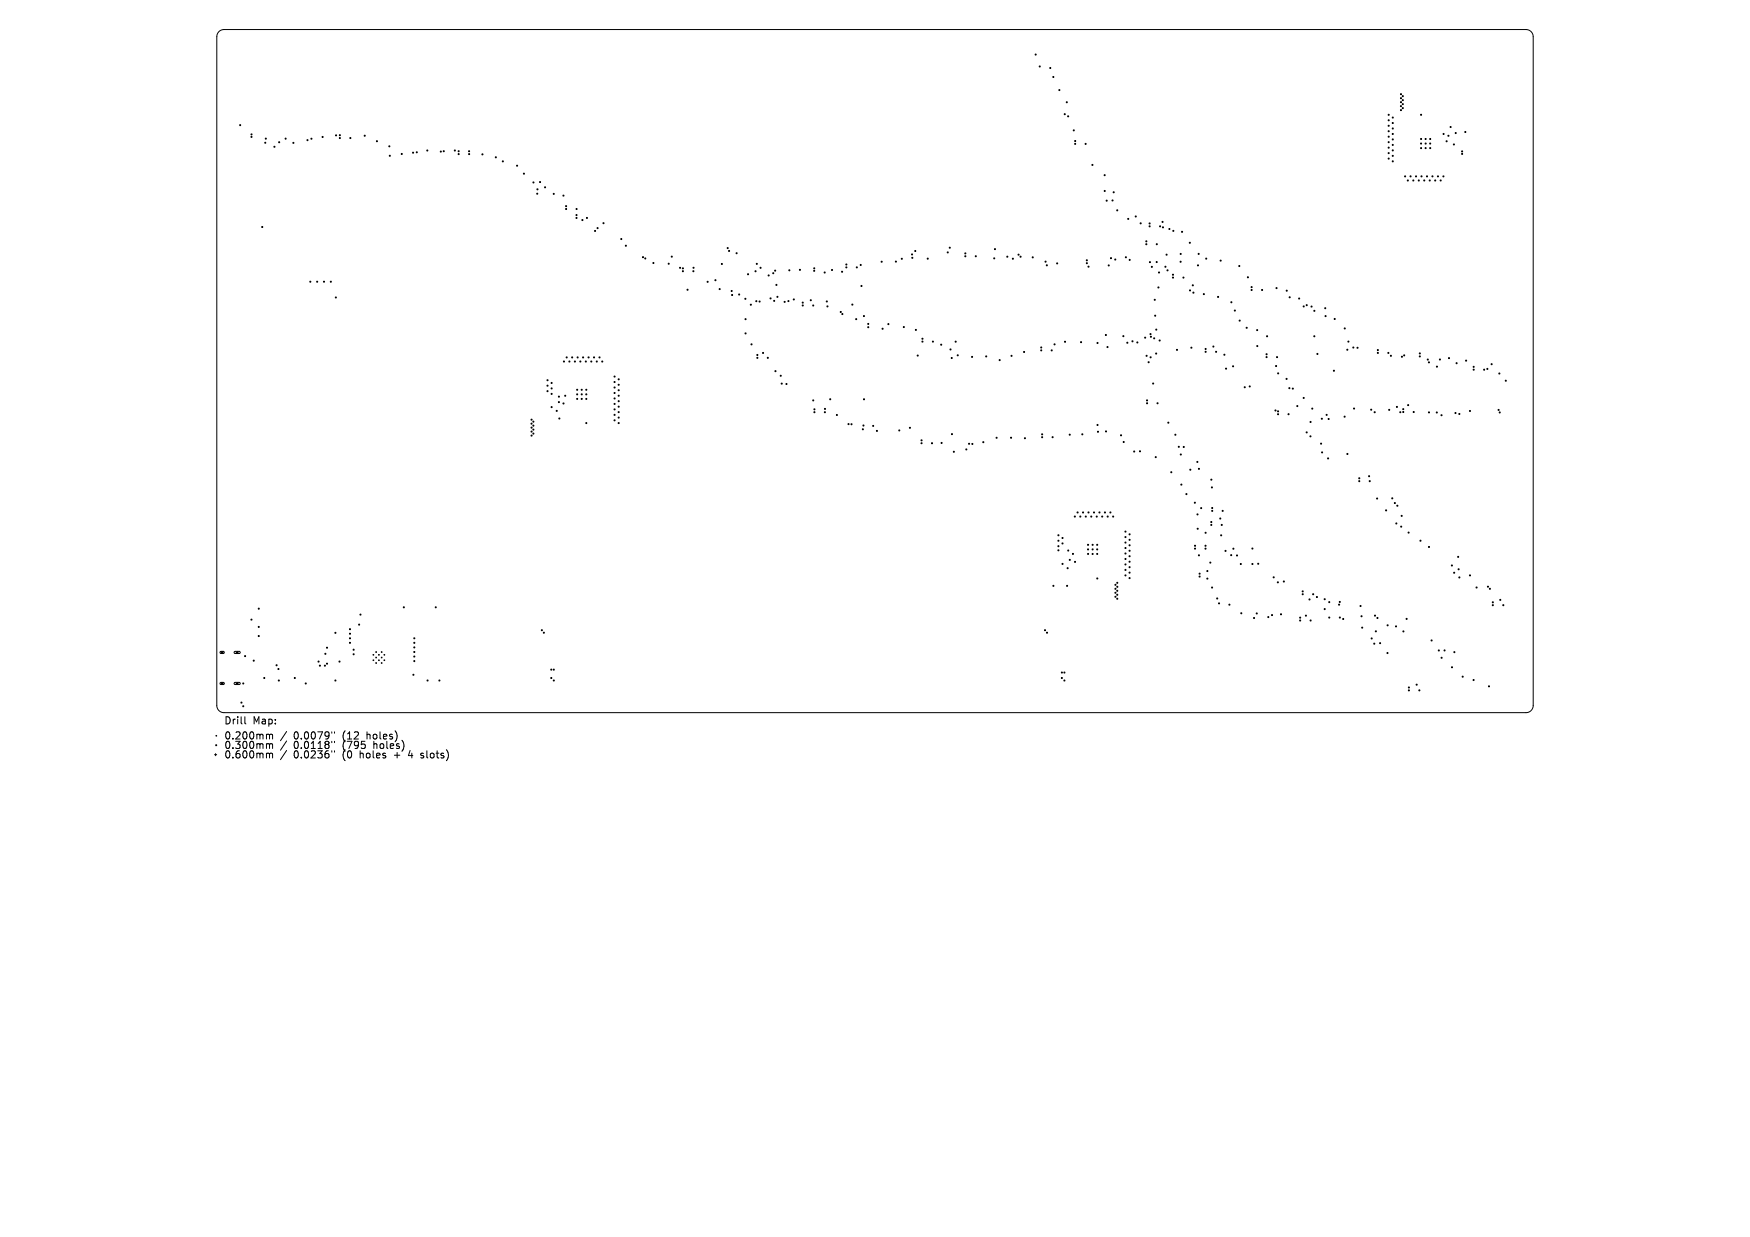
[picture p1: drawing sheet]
<svg xmlns="http://www.w3.org/2000/svg" width="297mm" height="210mm" viewBox="0 0 297 210" stroke-linecap="round" stroke-linejoin="round" font-family="sans-serif">
<defs><g id="words">
<g font-size="1.7">
<text x="38" y="123.1">Drill</text>
<text x="38" y="125.7">0.200mm</text>
<text x="42.9" y="123.1">Map:</text>
<text x="49.9" y="125.7">0.0079&quot;</text>
<text x="58.2" y="125.7">(12</text>
<text x="62.4" y="125.7">holes)</text>
<text x="38" y="127.3">0.300mm</text>
<text x="38" y="128.9">0.600mm</text>
<text x="49.9" y="127.3">0.0118&quot;</text>
<text x="49.9" y="128.9">0.0236&quot;</text>
<text x="58.2" y="127.3">(795</text>
<text x="58.2" y="128.9">(0</text>
<text x="61.2" y="128.9">holes</text>
<text x="63.6" y="127.3">holes)</text>
<text x="67.2" y="128.9">+</text>
<text x="69.7" y="128.9">4</text>
<text x="71.9" y="128.9">slots)</text>
</g>
</g></defs>
<g fill="none" stroke="#000" stroke-width=".17">
<path d="M37.2 5.4l.3-.3 .5-.1h221a1.22 1.22 0 0 1 1.2 1.2v113.6a1.22 1.22 0 0 1-1.2 1.2h-221a1.22 1.22 0 0 1-1.2-1.2v-113.6l.1-.5zM37.4 110.6h.5l.2 .2-.2 .1h-.4l-.2-.1zM37.4 115.9h.5l.2 .2-.2 .1h-.4l-.2-.1zM37.5 110.8h.4M37.5 116h.4M37.7 110.6v.3M37.7 115.9v.3M39.8 110.6h.8l.2 .2-.2 .1h-.7l-.2-.1zM39.8 115.9h.8l.2 .2-.2 .1h-.7l-.2-.1zM40.1 110.8h.3M40.1 116h.3M40.3 110.6v.3"/>
<path d="M40.3 115.9v.3M63.3 111.1l.1 .1M63.3 112l.1 .2M63.4 111.1l-.1 .1M63.4 112l-.1 .2M63.8 111.6l.1 .1M63.8 112.5l.1 .1M63.8 110.6l.1 .2M63.9 110.6l-.1 .2M63.9 111.6l-.1 .1M63.9 112.5l-.1 .1M64.2 112l.2 .2"/>
<path d="M64.2 111.1l.2 .1M64.4 111.1l-.2 .1M64.4 112l-.2 .2M64.7 112.5l.1 .1M64.7 111.6l.1 .1M64.7 110.6l.1 .2M64.8 110.6l-.1 .2M64.8 111.6l-.1 .1M64.8 112.5l-.1 .1M65.2 112l.1 .2M65.2 111.1l.1 .1M65.3 111.1l-.1 .1"/>
<path d="M65.3 112l-.1 .2M36.4 128.1h.4M36.6 127.9v.4M36.7 124.8l.1 .2M36.8 124.8l-.1 .2M41.6 121.7v1l.1 .2M45.4 124.7l.3 .1M45.4 126.3l.3 .1M45.4 127.9l.3 .1M45.7 124.8l.2-.1h.3l.1 .8M45.7 124.8v.7M45.7 126.4v.7"/>
<path d="M45.7 128v.7M45.7 126.4l.2-.1h.3l.1 .8M45.7 128l.2-.1h.3l.1 .8M48.6 124.2l-1 1.6M48.6 125.8l-1 1.6M48.6 127.4l-1 1.6M56.3 124.2v.3M56.3 125.9v.2M56.3 127.5v.2M56.8 124.2v.3M56.8 125.9v.2M56.8 127.5v.2"/>
<path d="M71.4 128.6l.1 .1M71.5 127.9v.3"/>
<circle cx="175.8" cy="9.3" r=".09"/>
<circle cx="176.5" cy="11.3" r=".09"/>
<circle cx="178.2" cy="11.5" r=".09"/>
<circle cx="178.8" cy="13.1" r=".09"/>
<circle cx="179.8" cy="15.3" r=".09"/>
<circle cx="180.7" cy="19.4" r=".09"/>
<circle cx="181.1" cy="17.4" r=".09"/>
<circle cx="181.3" cy="19.7" r=".09"/>
<circle cx="235.7" cy="19.5" r=".09"/>
<circle cx="236.4" cy="20" r=".09"/>
<circle cx="237.8" cy="18" r=".09"/>
<circle cx="237.8" cy="18.7" r=".09"/>
<circle cx="237.8" cy="16" r=".09"/>
<circle cx="237.8" cy="16.7" r=".09"/>
<circle cx="237.8" cy="17.3" r=".09"/>
<circle cx="238.1" cy="17" r=".09"/>
<circle cx="238.1" cy="17.7" r=".09"/>
<circle cx="238.1" cy="16.3" r=".09"/>
<circle cx="238.1" cy="18.4" r=".09"/>
<circle cx="241.2" cy="19.5" r=".09"/>
<circle cx="40.8" cy="21.2" r=".09"/>
<circle cx="42.7" cy="23.2" r=".09"/>
<circle cx="42.7" cy="22.8" r=".09"/>
<circle cx="44.5" cy="38.5" r=".09"/>
<circle cx="45" cy="24.2" r=".09"/>
<circle cx="45.1" cy="23.5" r=".09"/>
<circle cx="46.6" cy="24.9" r=".09"/>
<circle cx="47.4" cy="24.1" r=".09"/>
<circle cx="48.5" cy="23.5" r=".09"/>
<circle cx="49.8" cy="24.3" r=".09"/>
<circle cx="52.2" cy="23.8" r=".09"/>
<circle cx="52.9" cy="23.6" r=".09"/>
<circle cx="54.8" cy="23.3" r=".09"/>
<circle cx="57" cy="23" r=".09"/>
<circle cx="57.7" cy="22.9" r=".09"/>
<circle cx="57.7" cy="23.4" r=".09"/>
<circle cx="59.5" cy="23.4" r=".09"/>
<circle cx="61.9" cy="23" r=".09"/>
<circle cx="64" cy="24" r=".09"/>
<circle cx="66.1" cy="24.8" r=".09"/>
<circle cx="66.2" cy="26.4" r=".09"/>
<circle cx="68.2" cy="26.1" r=".09"/>
<circle cx="70.1" cy="25.9" r=".09"/>
<circle cx="70.7" cy="25.9" r=".09"/>
<circle cx="72.5" cy="25.6" r=".09"/>
<circle cx="74.8" cy="25.7" r=".09"/>
<circle cx="75.3" cy="25.7" r=".09"/>
<circle cx="77.2" cy="25.6" r=".09"/>
<circle cx="77.8" cy="25.7" r=".09"/>
<circle cx="77.8" cy="26.2" r=".09"/>
<circle cx="79.6" cy="25.7" r=".09"/>
<circle cx="79.6" cy="26.2" r=".09"/>
<circle cx="81.9" cy="26.2" r=".09"/>
<circle cx="84.2" cy="26.7" r=".09"/>
<circle cx="85.3" cy="27.4" r=".09"/>
<circle cx="87.8" cy="28.1" r=".09"/>
<circle cx="88.9" cy="29.5" r=".09"/>
<circle cx="90.5" cy="31" r=".09"/>
<circle cx="91.2" cy="32.9" r=".09"/>
<circle cx="91.2" cy="32.1" r=".09"/>
<circle cx="91.7" cy="30.9" r=".09"/>
<circle cx="92.5" cy="31.8" r=".09"/>
<circle cx="94" cy="32.9" r=".09"/>
<circle cx="95.6" cy="33.2" r=".09"/>
<circle cx="96.1" cy="35" r=".09"/>
<circle cx="96.1" cy="35.5" r=".09"/>
<circle cx="97.8" cy="37" r=".09"/>
<circle cx="97.8" cy="36.5" r=".09"/>
<circle cx="97.9" cy="35.5" r=".09"/>
<circle cx="98.8" cy="37.4" r=".09"/>
<circle cx="99.6" cy="37" r=".09"/>
<circle cx="101" cy="39.2" r=".09"/>
<circle cx="101.4" cy="38.7" r=".09"/>
<circle cx="102.4" cy="37.9" r=".09"/>
<circle cx="182.2" cy="22.1" r=".09"/>
<circle cx="182.5" cy="24.4" r=".09"/>
<circle cx="182.5" cy="23.9" r=".09"/>
<circle cx="184.2" cy="24.4" r=".09"/>
<circle cx="185.4" cy="28" r=".09"/>
<circle cx="187.5" cy="29.7" r=".09"/>
<circle cx="187.5" cy="32.4" r=".09"/>
<circle cx="187.8" cy="34.1" r=".09"/>
<circle cx="188.8" cy="34" r=".09"/>
<circle cx="189" cy="32.6" r=".09"/>
<circle cx="189.6" cy="35.7" r=".09"/>
<circle cx="191.5" cy="37.2" r=".09"/>
<circle cx="192.8" cy="36.8" r=".09"/>
<circle cx="193.6" cy="37.9" r=".09"/>
<circle cx="195.1" cy="37.9" r=".09"/>
<circle cx="195.1" cy="38.4" r=".09"/>
<circle cx="196.9" cy="38.4" r=".09"/>
<circle cx="197.3" cy="37.7" r=".09"/>
<circle cx="197.4" cy="38.6" r=".09"/>
<circle cx="198.5" cy="38.9" r=".09"/>
<circle cx="199.1" cy="39.2" r=".09"/>
<circle cx="200.6" cy="39.4" r=".09"/>
<circle cx="235.7" cy="25.1" r=".09"/>
<circle cx="235.7" cy="26.9" r=".09"/>
<circle cx="235.7" cy="20.4" r=".09"/>
<circle cx="235.7" cy="22.3" r=".09"/>
<circle cx="235.7" cy="26" r=".09"/>
<circle cx="235.7" cy="23.2" r=".09"/>
<circle cx="235.7" cy="24.1" r=".09"/>
<circle cx="235.7" cy="21.4" r=".09"/>
<circle cx="236.4" cy="22.7" r=".09"/>
<circle cx="236.4" cy="26.5" r=".09"/>
<circle cx="236.4" cy="24.6" r=".09"/>
<circle cx="236.4" cy="20.9" r=".09"/>
<circle cx="236.4" cy="23.7" r=".09"/>
<circle cx="236.4" cy="21.8" r=".09"/>
<circle cx="236.4" cy="27.4" r=".09"/>
<circle cx="236.4" cy="25.5" r=".09"/>
<circle cx="238.5" cy="29.9" r=".09"/>
<circle cx="238.9" cy="30.6" r=".09"/>
<circle cx="239.4" cy="29.9" r=".09"/>
<circle cx="239.9" cy="30.6" r=".09"/>
<circle cx="240.3" cy="29.9" r=".09"/>
<circle cx="240.8" cy="30.6" r=".09"/>
<circle cx="241.2" cy="25.1" r=".09"/>
<circle cx="241.2" cy="23.6" r=".09"/>
<circle cx="241.2" cy="24.4" r=".09"/>
<circle cx="241.3" cy="29.9" r=".09"/>
<circle cx="241.7" cy="30.6" r=".09"/>
<circle cx="242" cy="23.6" r=".09"/>
<circle cx="242" cy="25.1" r=".09"/>
<circle cx="242" cy="24.4" r=".09"/>
<circle cx="242.2" cy="29.9" r=".09"/>
<circle cx="242.6" cy="30.6" r=".09"/>
<circle cx="242.7" cy="25.1" r=".09"/>
<circle cx="242.7" cy="23.6" r=".09"/>
<circle cx="242.7" cy="24.4" r=".09"/>
<circle cx="243.1" cy="29.9" r=".09"/>
<circle cx="243.6" cy="30.6" r=".09"/>
<circle cx="244" cy="29.9" r=".09"/>
<circle cx="244.5" cy="30.6" r=".09"/>
<circle cx="245" cy="29.9" r=".09"/>
<circle cx="245" cy="22.7" r=".09"/>
<circle cx="245.5" cy="24" r=".09"/>
<circle cx="245.8" cy="23.1" r=".09"/>
<circle cx="246.2" cy="21.6" r=".09"/>
<circle cx="246.8" cy="24.5" r=".09"/>
<circle cx="247.1" cy="22.6" r=".09"/>
<circle cx="248.1" cy="25.7" r=".09"/>
<circle cx="248.1" cy="26.1" r=".09"/>
<circle cx="248.7" cy="22.4" r=".09"/>
<circle cx="52.7" cy="47.8" r=".09"/>
<circle cx="53.8" cy="47.8" r=".09"/>
<circle cx="55" cy="47.8" r=".09"/>
<circle cx="56.1" cy="47.8" r=".09"/>
<circle cx="57" cy="50.5" r=".09"/>
<circle cx="105.4" cy="40.6" r=".09"/>
<circle cx="106.2" cy="41.7" r=".09"/>
<circle cx="109.1" cy="43.7" r=".09"/>
<circle cx="109.5" cy="43.9" r=".09"/>
<circle cx="110.9" cy="44.7" r=".09"/>
<circle cx="113.5" cy="44.8" r=".09"/>
<circle cx="114" cy="43.6" r=".09"/>
<circle cx="115.4" cy="45.5" r=".09"/>
<circle cx="115.9" cy="45.6" r=".09"/>
<circle cx="115.9" cy="46" r=".09"/>
<circle cx="116.7" cy="49.2" r=".09"/>
<circle cx="117.7" cy="46" r=".09"/>
<circle cx="117.7" cy="45.5" r=".09"/>
<circle cx="120.1" cy="47.8" r=".09"/>
<circle cx="121.4" cy="47.6" r=".09"/>
<circle cx="122.1" cy="49.1" r=".09"/>
<circle cx="122.5" cy="44.8" r=".09"/>
<circle cx="123.5" cy="42.1" r=".09"/>
<circle cx="123.7" cy="42.6" r=".09"/>
<circle cx="124.2" cy="49.4" r=".09"/>
<circle cx="124.2" cy="50.1" r=".09"/>
<circle cx="125" cy="43" r=".09"/>
<circle cx="125.4" cy="50" r=".09"/>
<circle cx="126.5" cy="50.7" r=".09"/>
<circle cx="126.5" cy="54.2" r=".09"/>
<circle cx="126.5" cy="56.6" r=".09"/>
<circle cx="127" cy="46.6" r=".09"/>
<circle cx="127.4" cy="51.7" r=".09"/>
<circle cx="127.5" cy="58.5" r=".09"/>
<circle cx="128.2" cy="46" r=".09"/>
<circle cx="128.4" cy="51.1" r=".09"/>
<circle cx="128.4" cy="44.8" r=".09"/>
<circle cx="128.9" cy="51.2" r=".09"/>
<circle cx="129.1" cy="45.5" r=".09"/>
<circle cx="129.5" cy="59.9" r=".09"/>
<circle cx="130.4" cy="46.8" r=".09"/>
<circle cx="130.8" cy="50.7" r=".09"/>
<circle cx="131.2" cy="46.4" r=".09"/>
<circle cx="131.4" cy="51.1" r=".09"/>
<circle cx="131.6" cy="45.9" r=".09"/>
<circle cx="131.8" cy="48.4" r=".09"/>
<circle cx="131.9" cy="50.4" r=".09"/>
<circle cx="133.2" cy="51.3" r=".09"/>
<circle cx="133.8" cy="51.1" r=".09"/>
<circle cx="134" cy="45.9" r=".09"/>
<circle cx="134.7" cy="50.8" r=".09"/>
<circle cx="135.8" cy="45.8" r=".09"/>
<circle cx="136.2" cy="51.4" r=".09"/>
<circle cx="136.2" cy="51.9" r=".09"/>
<circle cx="137.6" cy="51" r=".09"/>
<circle cx="138" cy="51.9" r=".09"/>
<circle cx="138.2" cy="46" r=".09"/>
<circle cx="138.2" cy="45.6" r=".09"/>
<circle cx="140" cy="46.3" r=".09"/>
<circle cx="140.3" cy="51.2" r=".09"/>
<circle cx="140.4" cy="52" r=".09"/>
<circle cx="141.2" cy="45.8" r=".09"/>
<circle cx="142.7" cy="53" r=".09"/>
<circle cx="142.9" cy="46.1" r=".09"/>
<circle cx="143" cy="53.3" r=".09"/>
<circle cx="143.6" cy="45.4" r=".09"/>
<circle cx="143.6" cy="44.9" r=".09"/>
<circle cx="144.7" cy="51.7" r=".09"/>
<circle cx="145.3" cy="54.2" r=".09"/>
<circle cx="145.4" cy="45.4" r=".09"/>
<circle cx="146.1" cy="45" r=".09"/>
<circle cx="146.2" cy="48.5" r=".09"/>
<circle cx="146.6" cy="53.7" r=".09"/>
<circle cx="147.4" cy="55" r=".09"/>
<circle cx="147.4" cy="55.6" r=".09"/>
<circle cx="149.6" cy="44.4" r=".09"/>
<circle cx="149.8" cy="55.8" r=".09"/>
<circle cx="150.8" cy="55" r=".09"/>
<circle cx="152" cy="44.4" r=".09"/>
<circle cx="153.1" cy="43.9" r=".09"/>
<circle cx="153.4" cy="55.5" r=".09"/>
<circle cx="154.8" cy="43.2" r=".09"/>
<circle cx="154.8" cy="43.8" r=".09"/>
<circle cx="155.3" cy="42.6" r=".09"/>
<circle cx="155.4" cy="56" r=".09"/>
<circle cx="156.6" cy="57.5" r=".09"/>
<circle cx="156.6" cy="58" r=".09"/>
<circle cx="157.5" cy="43.9" r=".09"/>
<circle cx="158.3" cy="58" r=".09"/>
<circle cx="159.7" cy="58.5" r=".09"/>
<circle cx="160.8" cy="42.9" r=".09"/>
<circle cx="161.2" cy="42.1" r=".09"/>
<circle cx="161.3" cy="59.3" r=".09"/>
<circle cx="162.2" cy="58" r=".09"/>
<circle cx="163.8" cy="43" r=".09"/>
<circle cx="163.8" cy="43.5" r=".09"/>
<circle cx="165.6" cy="43.5" r=".09"/>
<circle cx="168.7" cy="43.9" r=".09"/>
<circle cx="168.9" cy="42.3" r=".09"/>
<circle cx="171" cy="43.6" r=".09"/>
<circle cx="171.9" cy="43.9" r=".09"/>
<circle cx="172.9" cy="43.2" r=".09"/>
<circle cx="173.2" cy="43.6" r=".09"/>
<circle cx="173.8" cy="59.8" r=".09"/>
<circle cx="175.3" cy="43.7" r=".09"/>
<circle cx="176.7" cy="59.5" r=".09"/>
<circle cx="176.7" cy="59" r=".09"/>
<circle cx="177.4" cy="44.4" r=".09"/>
<circle cx="177.7" cy="45" r=".09"/>
<circle cx="178.5" cy="59.5" r=".09"/>
<circle cx="179" cy="58.5" r=".09"/>
<circle cx="179.4" cy="44.7" r=".09"/>
<circle cx="180.8" cy="58" r=".09"/>
<circle cx="183.5" cy="58.1" r=".09"/>
<circle cx="184.5" cy="44.2" r=".09"/>
<circle cx="184.5" cy="44.7" r=".09"/>
<circle cx="184.7" cy="45.3" r=".09"/>
<circle cx="186.3" cy="58.2" r=".09"/>
<circle cx="187.7" cy="56.9" r=".09"/>
<circle cx="188" cy="58.9" r=".09"/>
<circle cx="188.2" cy="45.1" r=".09"/>
<circle cx="188.6" cy="43.8" r=".09"/>
<circle cx="189.3" cy="44.1" r=".09"/>
<circle cx="190.7" cy="57.1" r=".09"/>
<circle cx="191.1" cy="43.7" r=".09"/>
<circle cx="191.3" cy="58.2" r=".09"/>
<circle cx="191.7" cy="44.1" r=".09"/>
<circle cx="192.2" cy="57.9" r=".09"/>
<circle cx="193" cy="58.1" r=".09"/>
<circle cx="194.4" cy="57.3" r=".09"/>
<circle cx="194.5" cy="41" r=".09"/>
<circle cx="194.5" cy="41.5" r=".09"/>
<circle cx="195.2" cy="44.5" r=".09"/>
<circle cx="195.3" cy="56.7" r=".09"/>
<circle cx="195.3" cy="57.2" r=".09"/>
<circle cx="195.5" cy="45.3" r=".09"/>
<circle cx="195.9" cy="57.4" r=".09"/>
<circle cx="196" cy="50.9" r=".09"/>
<circle cx="196.1" cy="53.6" r=".09"/>
<circle cx="196.2" cy="56" r=".09"/>
<circle cx="196.3" cy="44.5" r=".09"/>
<circle cx="196.3" cy="41.5" r=".09"/>
<circle cx="196.6" cy="48.8" r=".09"/>
<circle cx="196.7" cy="46.3" r=".09"/>
<circle cx="196.8" cy="57.8" r=".09"/>
<circle cx="197.8" cy="45.3" r=".09"/>
<circle cx="198" cy="43.2" r=".09"/>
<circle cx="198.1" cy="45.9" r=".09"/>
<circle cx="199.1" cy="47.1" r=".09"/>
<circle cx="199.1" cy="46.6" r=".09"/>
<circle cx="199.8" cy="59.4" r=".09"/>
<circle cx="200.4" cy="44.4" r=".09"/>
<circle cx="200.4" cy="43.1" r=".09"/>
<circle cx="200.8" cy="47.1" r=".09"/>
<circle cx="201.9" cy="41.2" r=".09"/>
<circle cx="202" cy="49.3" r=".09"/>
<circle cx="202.2" cy="59" r=".09"/>
<circle cx="202.4" cy="48.4" r=".09"/>
<circle cx="202.5" cy="49.7" r=".09"/>
<circle cx="203.3" cy="45.1" r=".09"/>
<circle cx="203.4" cy="43.1" r=".09"/>
<circle cx="204.3" cy="49.9" r=".09"/>
<circle cx="204.6" cy="59.7" r=".09"/>
<circle cx="204.6" cy="59.2" r=".09"/>
<circle cx="204.7" cy="43.9" r=".09"/>
<circle cx="205.9" cy="58.8" r=".09"/>
<circle cx="206.4" cy="59.7" r=".09"/>
<circle cx="206.7" cy="50.4" r=".09"/>
<circle cx="207.2" cy="44.2" r=".09"/>
<circle cx="209" cy="51.3" r=".09"/>
<circle cx="209.6" cy="52.7" r=".09"/>
<circle cx="210.3" cy="45.2" r=".09"/>
<circle cx="210.4" cy="54.4" r=".09"/>
<circle cx="211.6" cy="55.7" r=".09"/>
<circle cx="211.8" cy="47.1" r=".09"/>
<circle cx="212.4" cy="48.7" r=".09"/>
<circle cx="212.4" cy="49.2" r=".09"/>
<circle cx="213.4" cy="56" r=".09"/>
<circle cx="213.4" cy="58.8" r=".09"/>
<circle cx="214.2" cy="49.2" r=".09"/>
<circle cx="215" cy="57.1" r=".09"/>
<circle cx="216.6" cy="48.9" r=".09"/>
<circle cx="218.4" cy="49.4" r=".09"/>
<circle cx="218.9" cy="50.5" r=".09"/>
<circle cx="220.5" cy="50.7" r=".09"/>
<circle cx="221.3" cy="52" r=".09"/>
<circle cx="221.8" cy="51.8" r=".09"/>
<circle cx="222.6" cy="52" r=".09"/>
<circle cx="223.1" cy="57.1" r=".09"/>
<circle cx="223.1" cy="52.8" r=".09"/>
<circle cx="224.9" cy="52.3" r=".09"/>
<circle cx="225" cy="53.7" r=".09"/>
<circle cx="226.5" cy="54.2" r=".09"/>
<circle cx="228.2" cy="55.8" r=".09"/>
<circle cx="228.7" cy="59.4" r=".09"/>
<circle cx="228.8" cy="58" r=".09"/>
<circle cx="229.7" cy="59" r=".09"/>
<circle cx="230.4" cy="59" r=".09"/>
<circle cx="233.8" cy="59.4" r=".09"/>
<circle cx="233.8" cy="59.9" r=".09"/>
<circle cx="235.6" cy="59.9" r=".09"/>
<circle cx="241" cy="60" r=".09"/>
<circle cx="90.2" cy="71.9" r=".09"/>
<circle cx="90.2" cy="71.2" r=".09"/>
<circle cx="90.2" cy="74" r=".09"/>
<circle cx="90.2" cy="73.3" r=".09"/>
<circle cx="90.2" cy="72.6" r=".09"/>
<circle cx="90.5" cy="72.3" r=".09"/>
<circle cx="90.5" cy="72.9" r=".09"/>
<circle cx="90.5" cy="73.6" r=".09"/>
<circle cx="90.5" cy="71.6" r=".09"/>
<circle cx="92.9" cy="65.5" r=".09"/>
<circle cx="92.9" cy="66.4" r=".09"/>
<circle cx="92.9" cy="64.5" r=".09"/>
<circle cx="93.6" cy="65" r=".09"/>
<circle cx="93.6" cy="66.9" r=".09"/>
<circle cx="93.6" cy="69.1" r=".09"/>
<circle cx="93.6" cy="65.9" r=".09"/>
<circle cx="94.5" cy="69.8" r=".09"/>
<circle cx="94.9" cy="67.3" r=".09"/>
<circle cx="94.9" cy="68.3" r=".09"/>
<circle cx="94.9" cy="71.1" r=".09"/>
<circle cx="95.6" cy="68.5" r=".09"/>
<circle cx="95.7" cy="61.4" r=".09"/>
<circle cx="95.9" cy="67.2" r=".09"/>
<circle cx="96.2" cy="60.7" r=".09"/>
<circle cx="96.6" cy="61.4" r=".09"/>
<circle cx="97.1" cy="60.7" r=".09"/>
<circle cx="97.6" cy="61.4" r=".09"/>
<circle cx="98" cy="67.7" r=".09"/>
<circle cx="98" cy="66.2" r=".09"/>
<circle cx="98" cy="66.9" r=".09"/>
<circle cx="98" cy="60.7" r=".09"/>
<circle cx="98.5" cy="61.4" r=".09"/>
<circle cx="98.7" cy="66.2" r=".09"/>
<circle cx="98.7" cy="66.9" r=".09"/>
<circle cx="98.7" cy="67.7" r=".09"/>
<circle cx="99" cy="60.7" r=".09"/>
<circle cx="99.4" cy="61.4" r=".09"/>
<circle cx="99.5" cy="67.7" r=".09"/>
<circle cx="99.5" cy="66.9" r=".09"/>
<circle cx="99.5" cy="71.8" r=".09"/>
<circle cx="99.5" cy="66.2" r=".09"/>
<circle cx="99.9" cy="60.7" r=".09"/>
<circle cx="100.4" cy="61.4" r=".09"/>
<circle cx="100.8" cy="60.7" r=".09"/>
<circle cx="101.3" cy="61.4" r=".09"/>
<circle cx="101.7" cy="60.7" r=".09"/>
<circle cx="102.2" cy="61.4" r=".09"/>
<circle cx="104.3" cy="69.5" r=".09"/>
<circle cx="104.3" cy="63.9" r=".09"/>
<circle cx="104.3" cy="65.8" r=".09"/>
<circle cx="104.3" cy="67.6" r=".09"/>
<circle cx="104.3" cy="64.9" r=".09"/>
<circle cx="104.3" cy="66.7" r=".09"/>
<circle cx="104.3" cy="68.6" r=".09"/>
<circle cx="104.3" cy="70.4" r=".09"/>
<circle cx="104.3" cy="71.4" r=".09"/>
<circle cx="105" cy="70" r=".09"/>
<circle cx="105" cy="66.3" r=".09"/>
<circle cx="105" cy="68.1" r=".09"/>
<circle cx="105" cy="71.8" r=".09"/>
<circle cx="105" cy="64.4" r=".09"/>
<circle cx="105" cy="69" r=".09"/>
<circle cx="105" cy="70.9" r=".09"/>
<circle cx="105" cy="65.3" r=".09"/>
<circle cx="105" cy="67.2" r=".09"/>
<circle cx="128.5" cy="60.8" r=".09"/>
<circle cx="128.5" cy="60.3" r=".09"/>
<circle cx="130.3" cy="60.8" r=".09"/>
<circle cx="131.6" cy="63" r=".09"/>
<circle cx="132.5" cy="63.8" r=".09"/>
<circle cx="132.7" cy="65.1" r=".09"/>
<circle cx="133.5" cy="65.2" r=".09"/>
<circle cx="138" cy="68" r=".09"/>
<circle cx="138.2" cy="70" r=".09"/>
<circle cx="138.2" cy="69.5" r=".09"/>
<circle cx="140" cy="70" r=".09"/>
<circle cx="140" cy="69.4" r=".09"/>
<circle cx="140.9" cy="67.8" r=".09"/>
<circle cx="142" cy="70.5" r=".09"/>
<circle cx="144" cy="72" r=".09"/>
<circle cx="144.5" cy="72" r=".09"/>
<circle cx="146.4" cy="72.9" r=".09"/>
<circle cx="146.5" cy="72.2" r=".09"/>
<circle cx="146.6" cy="67.8" r=".09"/>
<circle cx="148.2" cy="72.3" r=".09"/>
<circle cx="148.8" cy="73.2" r=".09"/>
<circle cx="152.6" cy="73.1" r=".09"/>
<circle cx="154.4" cy="72.6" r=".09"/>
<circle cx="155.7" cy="60.4" r=".09"/>
<circle cx="156.4" cy="74.8" r=".09"/>
<circle cx="156.4" cy="75.2" r=".09"/>
<circle cx="158.2" cy="75.2" r=".09"/>
<circle cx="159.8" cy="75.2" r=".09"/>
<circle cx="161.5" cy="60.8" r=".09"/>
<circle cx="161.6" cy="73.7" r=".09"/>
<circle cx="161.9" cy="76.7" r=".09"/>
<circle cx="162.5" cy="60.3" r=".09"/>
<circle cx="164" cy="76.3" r=".09"/>
<circle cx="164.5" cy="75.3" r=".09"/>
<circle cx="165" cy="60.6" r=".09"/>
<circle cx="165" cy="75.4" r=".09"/>
<circle cx="166.9" cy="75.1" r=".09"/>
<circle cx="167.4" cy="60.5" r=".09"/>
<circle cx="169.1" cy="74.3" r=".09"/>
<circle cx="169.7" cy="61.1" r=".09"/>
<circle cx="171.6" cy="74.3" r=".09"/>
<circle cx="171.7" cy="60.4" r=".09"/>
<circle cx="173.9" cy="74.4" r=".09"/>
<circle cx="176.9" cy="74.2" r=".09"/>
<circle cx="176.9" cy="73.7" r=".09"/>
<circle cx="178.6" cy="74.2" r=".09"/>
<circle cx="181.6" cy="73.8" r=".09"/>
<circle cx="183.7" cy="73.7" r=".09"/>
<circle cx="186.3" cy="72.1" r=".09"/>
<circle cx="186.3" cy="73.3" r=".09"/>
<circle cx="187.7" cy="73.2" r=".09"/>
<circle cx="190.3" cy="73.9" r=".09"/>
<circle cx="190.7" cy="75" r=".09"/>
<circle cx="192.5" cy="76.7" r=".09"/>
<circle cx="193.5" cy="76.6" r=".09"/>
<circle cx="194.6" cy="60.4" r=".09"/>
<circle cx="194.7" cy="68.5" r=".09"/>
<circle cx="194.7" cy="68" r=".09"/>
<circle cx="194.9" cy="61.5" r=".09"/>
<circle cx="195.3" cy="60.7" r=".09"/>
<circle cx="195.7" cy="65.1" r=".09"/>
<circle cx="196.1" cy="77.6" r=".09"/>
<circle cx="196.2" cy="60" r=".09"/>
<circle cx="196.5" cy="68.5" r=".09"/>
<circle cx="198.3" cy="71.8" r=".09"/>
<circle cx="199.5" cy="73.8" r=".09"/>
<circle cx="200.1" cy="75.9" r=".09"/>
<circle cx="200.4" cy="77.2" r=".09"/>
<circle cx="200.9" cy="75.9" r=".09"/>
<circle cx="202" cy="79.7" r=".09"/>
<circle cx="203.2" cy="78.4" r=".09"/>
<circle cx="203.5" cy="79.6" r=".09"/>
<circle cx="207.8" cy="60.2" r=".09"/>
<circle cx="208.1" cy="62.6" r=".09"/>
<circle cx="209.3" cy="62.2" r=".09"/>
<circle cx="211.3" cy="65.7" r=".09"/>
<circle cx="212.1" cy="65.6" r=".09"/>
<circle cx="215" cy="60.1" r=".09"/>
<circle cx="215" cy="60.6" r=".09"/>
<circle cx="216.5" cy="69.7" r=".09"/>
<circle cx="216.6" cy="62.1" r=".09"/>
<circle cx="216.7" cy="60.6" r=".09"/>
<circle cx="216.9" cy="69.8" r=".09"/>
<circle cx="216.9" cy="70.3" r=".09"/>
<circle cx="216.9" cy="63.4" r=".09"/>
<circle cx="218.4" cy="64.3" r=".09"/>
<circle cx="218.7" cy="70.3" r=".09"/>
<circle cx="218.8" cy="65.9" r=".09"/>
<circle cx="219.4" cy="66" r=".09"/>
<circle cx="220.2" cy="68.9" r=".09"/>
<circle cx="221.3" cy="67.6" r=".09"/>
<circle cx="221.8" cy="73.4" r=".09"/>
<circle cx="222.4" cy="74.1" r=".09"/>
<circle cx="222.4" cy="71.6" r=".09"/>
<circle cx="222.7" cy="69.4" r=".09"/>
<circle cx="223.6" cy="60.1" r=".09"/>
<circle cx="224.2" cy="75.3" r=".09"/>
<circle cx="224.3" cy="71.1" r=".09"/>
<circle cx="224.4" cy="76.8" r=".09"/>
<circle cx="225.2" cy="70.4" r=".09"/>
<circle cx="225.4" cy="77.8" r=".09"/>
<circle cx="225.5" cy="71.1" r=".09"/>
<circle cx="226.4" cy="62.9" r=".09"/>
<circle cx="228.2" cy="70.7" r=".09"/>
<circle cx="228.7" cy="77.1" r=".09"/>
<circle cx="229.8" cy="69.4" r=".09"/>
<circle cx="232.7" cy="69.6" r=".09"/>
<circle cx="233.3" cy="70" r=".09"/>
<circle cx="235.8" cy="69.6" r=".09"/>
<circle cx="236.1" cy="60.4" r=".09"/>
<circle cx="237.1" cy="69.1" r=".09"/>
<circle cx="237.6" cy="70" r=".09"/>
<circle cx="237.9" cy="60.6" r=".09"/>
<circle cx="238.2" cy="69.9" r=".09"/>
<circle cx="238.2" cy="69.5" r=".09"/>
<circle cx="238.3" cy="60.3" r=".09"/>
<circle cx="239" cy="68.8" r=".09"/>
<circle cx="239.9" cy="69.9" r=".09"/>
<circle cx="241" cy="60.5" r=".09"/>
<circle cx="242.3" cy="61" r=".09"/>
<circle cx="242.5" cy="61.5" r=".09"/>
<circle cx="242.5" cy="70" r=".09"/>
<circle cx="243.8" cy="70" r=".09"/>
<circle cx="243.9" cy="62.2" r=".09"/>
<circle cx="244.4" cy="61" r=".09"/>
<circle cx="244.6" cy="70.5" r=".09"/>
<circle cx="245.9" cy="60.8" r=".09"/>
<circle cx="247" cy="70.1" r=".09"/>
<circle cx="247.2" cy="61.7" r=".09"/>
<circle cx="247.7" cy="70.3" r=".09"/>
<circle cx="248.8" cy="61.2" r=".09"/>
<circle cx="249.5" cy="69.8" r=".09"/>
<circle cx="250.1" cy="62.3" r=".09"/>
<circle cx="250.1" cy="62.8" r=".09"/>
<circle cx="251.9" cy="62.8" r=".09"/>
<circle cx="252.4" cy="62.6" r=".09"/>
<circle cx="253.2" cy="61.8" r=".09"/>
<circle cx="254.3" cy="69.6" r=".09"/>
<circle cx="254.5" cy="63.4" r=".09"/>
<circle cx="254.5" cy="70" r=".09"/>
<circle cx="255.6" cy="64.6" r=".09"/>
<circle cx="178.8" cy="99.5" r=".09"/>
<circle cx="179.6" cy="92.7" r=".09"/>
<circle cx="179.6" cy="90.9" r=".09"/>
<circle cx="179.6" cy="91.8" r=".09"/>
<circle cx="179.6" cy="93.4" r=".09"/>
<circle cx="180.3" cy="95.7" r=".09"/>
<circle cx="180.3" cy="91.3" r=".09"/>
<circle cx="180.3" cy="92.3" r=".09"/>
<circle cx="181.1" cy="99.5" r=".09"/>
<circle cx="181.2" cy="96.5" r=".09"/>
<circle cx="181.3" cy="93.5" r=".09"/>
<circle cx="181.6" cy="95.1" r=".09"/>
<circle cx="182.1" cy="94" r=".09"/>
<circle cx="182.4" cy="87.7" r=".09"/>
<circle cx="182.4" cy="95.4" r=".09"/>
<circle cx="182.9" cy="87" r=".09"/>
<circle cx="183.3" cy="87.7" r=".09"/>
<circle cx="183.8" cy="87" r=".09"/>
<circle cx="184.3" cy="87.7" r=".09"/>
<circle cx="184.7" cy="92.5" r=".09"/>
<circle cx="184.7" cy="94" r=".09"/>
<circle cx="184.7" cy="93.3" r=".09"/>
<circle cx="184.7" cy="87" r=".09"/>
<circle cx="185.2" cy="87.7" r=".09"/>
<circle cx="185.4" cy="92.5" r=".09"/>
<circle cx="185.4" cy="94" r=".09"/>
<circle cx="185.4" cy="93.3" r=".09"/>
<circle cx="185.7" cy="87" r=".09"/>
<circle cx="186.1" cy="87.7" r=".09"/>
<circle cx="186.2" cy="92.5" r=".09"/>
<circle cx="186.2" cy="93.3" r=".09"/>
<circle cx="186.2" cy="94" r=".09"/>
<circle cx="186.2" cy="98.2" r=".09"/>
<circle cx="186.6" cy="87" r=".09"/>
<circle cx="187.1" cy="87.7" r=".09"/>
<circle cx="187.5" cy="87" r=".09"/>
<circle cx="188" cy="87.7" r=".09"/>
<circle cx="188.5" cy="87" r=".09"/>
<circle cx="188.9" cy="87.7" r=".09"/>
<circle cx="189.3" cy="100" r=".09"/>
<circle cx="189.3" cy="99.3" r=".09"/>
<circle cx="189.6" cy="98.9" r=".09"/>
<circle cx="189.6" cy="99.6" r=".09"/>
<circle cx="191" cy="94" r=".09"/>
<circle cx="191" cy="97.7" r=".09"/>
<circle cx="191" cy="95.8" r=".09"/>
<circle cx="191" cy="93" r=".09"/>
<circle cx="191" cy="94.9" r=".09"/>
<circle cx="191" cy="91.2" r=".09"/>
<circle cx="191" cy="96.8" r=".09"/>
<circle cx="191" cy="92.1" r=".09"/>
<circle cx="191" cy="90.3" r=".09"/>
<circle cx="191.7" cy="97.2" r=".09"/>
<circle cx="191.7" cy="95.4" r=".09"/>
<circle cx="191.7" cy="91.6" r=".09"/>
<circle cx="191.7" cy="93.5" r=".09"/>
<circle cx="191.7" cy="94.4" r=".09"/>
<circle cx="191.7" cy="92.6" r=".09"/>
<circle cx="191.7" cy="96.3" r=".09"/>
<circle cx="191.7" cy="98.1" r=".09"/>
<circle cx="191.7" cy="90.7" r=".09"/>
<circle cx="198.8" cy="80.2" r=".09"/>
<circle cx="200.5" cy="82.3" r=".09"/>
<circle cx="201.4" cy="83.9" r=".09"/>
<circle cx="202.8" cy="85.3" r=".09"/>
<circle cx="202.8" cy="92.7" r=".09"/>
<circle cx="202.8" cy="93.1" r=".09"/>
<circle cx="203.2" cy="87.3" r=".09"/>
<circle cx="203.3" cy="89.8" r=".09"/>
<circle cx="203.5" cy="94.3" r=".09"/>
<circle cx="203.6" cy="97.4" r=".09"/>
<circle cx="203.6" cy="97.9" r=".09"/>
<circle cx="203.9" cy="86.3" r=".09"/>
<circle cx="204.6" cy="92.7" r=".09"/>
<circle cx="204.6" cy="93.1" r=".09"/>
<circle cx="204.6" cy="90.5" r=".09"/>
<circle cx="204.9" cy="98.2" r=".09"/>
<circle cx="204.9" cy="96.9" r=".09"/>
<circle cx="205.4" cy="95.5" r=".09"/>
<circle cx="205.6" cy="89.1" r=".09"/>
<circle cx="205.6" cy="88.6" r=".09"/>
<circle cx="205.6" cy="81.4" r=".09"/>
<circle cx="205.7" cy="82.8" r=".09"/>
<circle cx="205.7" cy="99.7" r=".09"/>
<circle cx="205.7" cy="86.2" r=".09"/>
<circle cx="205.7" cy="86.7" r=".09"/>
<circle cx="207.1" cy="88" r=".09"/>
<circle cx="207.2" cy="90.9" r=".09"/>
<circle cx="207.4" cy="89.1" r=".09"/>
<circle cx="207.5" cy="86.7" r=".09"/>
<circle cx="208" cy="93.5" r=".09"/>
<circle cx="208.9" cy="94.3" r=".09"/>
<circle cx="209.3" cy="93.2" r=".09"/>
<circle cx="209.9" cy="94.3" r=".09"/>
<circle cx="210.6" cy="95.8" r=".09"/>
<circle cx="212.6" cy="93.1" r=".09"/>
<circle cx="212.6" cy="95.8" r=".09"/>
<circle cx="213.5" cy="95.7" r=".09"/>
<circle cx="216.2" cy="98" r=".09"/>
<circle cx="216.9" cy="98.9" r=".09"/>
<circle cx="217.9" cy="98.7" r=".09"/>
<circle cx="230.7" cy="81.2" r=".09"/>
<circle cx="230.7" cy="81.7" r=".09"/>
<circle cx="232.4" cy="80.8" r=".09"/>
<circle cx="232.5" cy="81.7" r=".09"/>
<circle cx="233.7" cy="84.6" r=".09"/>
<circle cx="235.2" cy="86.6" r=".09"/>
<circle cx="236.3" cy="84.6" r=".09"/>
<circle cx="236.7" cy="85.4" r=".09"/>
<circle cx="237" cy="88.9" r=".09"/>
<circle cx="237.2" cy="85.9" r=".09"/>
<circle cx="237.8" cy="89.4" r=".09"/>
<circle cx="237.9" cy="87.6" r=".09"/>
<circle cx="239.1" cy="90.4" r=".09"/>
<circle cx="241.1" cy="91.8" r=".09"/>
<circle cx="242.5" cy="92.9" r=".09"/>
<circle cx="246.4" cy="96" r=".09"/>
<circle cx="246.8" cy="97.2" r=".09"/>
<circle cx="247.5" cy="94.5" r=".09"/>
<circle cx="247.6" cy="96.6" r=".09"/>
<circle cx="247.7" cy="98" r=".09"/>
<circle cx="249.5" cy="97.7" r=".09"/>
<circle cx="250.6" cy="99.7" r=".09"/>
<circle cx="252.5" cy="99.6" r=".09"/>
<circle cx="252.9" cy="100" r=".09"/>
<circle cx="41" cy="119.3" r=".09"/>
<circle cx="41.3" cy="116" r=".09"/>
<circle cx="41.3" cy="119.9" r=".09"/>
<circle cx="41.6" cy="111.4" r=".09"/>
<circle cx="42.7" cy="105.2" r=".09"/>
<circle cx="43.1" cy="112.2" r=".09"/>
<circle cx="43.9" cy="103.3" r=".09"/>
<circle cx="43.9" cy="108" r=".09"/>
<circle cx="43.9" cy="106.4" r=".09"/>
<circle cx="44.8" cy="115.1" r=".09"/>
<circle cx="46.9" cy="112.9" r=".09"/>
<circle cx="47.3" cy="113.6" r=".09"/>
<circle cx="47.3" cy="115.5" r=".09"/>
<circle cx="50" cy="115.1" r=".09"/>
<circle cx="51.9" cy="116" r=".09"/>
<circle cx="54.1" cy="112.3" r=".09"/>
<circle cx="54.3" cy="113" r=".09"/>
<circle cx="55.1" cy="113" r=".09"/>
<circle cx="55.2" cy="111" r=".09"/>
<circle cx="55.5" cy="110" r=".09"/>
<circle cx="55.5" cy="112.7" r=".09"/>
<circle cx="56.9" cy="115.5" r=".09"/>
<circle cx="56.9" cy="107.4" r=".09"/>
<circle cx="57.6" cy="112.3" r=".09"/>
<circle cx="59.4" cy="109.1" r=".09"/>
<circle cx="59.4" cy="106.8" r=".09"/>
<circle cx="59.4" cy="107.6" r=".09"/>
<circle cx="59.4" cy="108.4" r=".09"/>
<circle cx="60" cy="111.1" r=".09"/>
<circle cx="60" cy="110.3" r=".09"/>
<circle cx="60.9" cy="106" r=".09"/>
<circle cx="61.2" cy="104.3" r=".09"/>
<circle cx="68.5" cy="103.1" r=".09"/>
<circle cx="70.2" cy="114.6" r=".09"/>
<circle cx="70.3" cy="110.7" r=".09"/>
<circle cx="70.3" cy="112.2" r=".09"/>
<circle cx="70.3" cy="111.5" r=".09"/>
<circle cx="70.3" cy="109.1" r=".09"/>
<circle cx="70.3" cy="109.9" r=".09"/>
<circle cx="70.3" cy="108.4" r=".09"/>
<circle cx="72.6" cy="115.5" r=".09"/>
<circle cx="74" cy="103.1" r=".09"/>
<circle cx="74.6" cy="115.5" r=".09"/>
<circle cx="92" cy="107" r=".09"/>
<circle cx="92.3" cy="107.4" r=".09"/>
<circle cx="93.6" cy="113.7" r=".09"/>
<circle cx="93.6" cy="115.1" r=".09"/>
<circle cx="94" cy="113.7" r=".09"/>
<circle cx="94" cy="115.5" r=".09"/>
<circle cx="177.4" cy="107" r=".09"/>
<circle cx="177.7" cy="107.4" r=".09"/>
<circle cx="180.2" cy="114.2" r=".09"/>
<circle cx="180.2" cy="115.1" r=".09"/>
<circle cx="180.6" cy="114.2" r=".09"/>
<circle cx="180.6" cy="115.5" r=".09"/>
<circle cx="189.3" cy="100.6" r=".09"/>
<circle cx="189.3" cy="101.3" r=".09"/>
<circle cx="189.6" cy="100.3" r=".09"/>
<circle cx="189.6" cy="101" r=".09"/>
<circle cx="189.6" cy="101.7" r=".09"/>
<circle cx="206.6" cy="101.6" r=".09"/>
<circle cx="206.9" cy="102.4" r=".09"/>
<circle cx="208.7" cy="102.7" r=".09"/>
<circle cx="210.7" cy="104.1" r=".09"/>
<circle cx="212.8" cy="104.9" r=".09"/>
<circle cx="213.3" cy="104.1" r=".09"/>
<circle cx="215.2" cy="104.8" r=".09"/>
<circle cx="215.9" cy="104.4" r=".09"/>
<circle cx="217.4" cy="104.3" r=".09"/>
<circle cx="220.7" cy="104.9" r=".09"/>
<circle cx="220.7" cy="105.3" r=".09"/>
<circle cx="221.1" cy="100.9" r=".09"/>
<circle cx="221.1" cy="100.4" r=".09"/>
<circle cx="221.6" cy="104.5" r=".09"/>
<circle cx="222.2" cy="101.8" r=".09"/>
<circle cx="222.4" cy="105.3" r=".09"/>
<circle cx="222.9" cy="100.9" r=".09"/>
<circle cx="223.5" cy="101.4" r=".09"/>
<circle cx="224.8" cy="101.7" r=".09"/>
<circle cx="224.8" cy="103.4" r=".09"/>
<circle cx="225.6" cy="104.8" r=".09"/>
<circle cx="225.6" cy="102.2" r=".09"/>
<circle cx="227.3" cy="102.7" r=".09"/>
<circle cx="227.4" cy="102.2" r=".09"/>
<circle cx="227.4" cy="104.8" r=".09"/>
<circle cx="228" cy="105.1" r=".09"/>
<circle cx="230.9" cy="102.9" r=".09"/>
<circle cx="231.1" cy="104.6" r=".09"/>
<circle cx="231.2" cy="106.6" r=".09"/>
<circle cx="232.8" cy="108.4" r=".09"/>
<circle cx="233.2" cy="109.3" r=".09"/>
<circle cx="233.4" cy="104.5" r=".09"/>
<circle cx="233.5" cy="107.2" r=".09"/>
<circle cx="233.8" cy="104.9" r=".09"/>
<circle cx="234.2" cy="109.2" r=".09"/>
<circle cx="235.5" cy="110.9" r=".09"/>
<circle cx="235.5" cy="106.2" r=".09"/>
<circle cx="236.9" cy="106.3" r=".09"/>
<circle cx="238.2" cy="107.2" r=".09"/>
<circle cx="238.7" cy="105.1" r=".09"/>
<circle cx="239.1" cy="116.7" r=".09"/>
<circle cx="239.1" cy="117.2" r=".09"/>
<circle cx="240.4" cy="116.2" r=".09"/>
<circle cx="240.9" cy="117.2" r=".09"/>
<circle cx="243" cy="108.7" r=".09"/>
<circle cx="244.2" cy="110.4" r=".09"/>
<circle cx="244.7" cy="111.7" r=".09"/>
<circle cx="245.2" cy="110.4" r=".09"/>
<circle cx="246.4" cy="113.3" r=".09"/>
<circle cx="246.8" cy="110.7" r=".09"/>
<circle cx="248.2" cy="114.9" r=".09"/>
<circle cx="250.1" cy="115.4" r=".09"/>
<circle cx="252.7" cy="116.5" r=".09"/>
<circle cx="253.4" cy="102.3" r=".09"/>
<circle cx="253.4" cy="102.7" r=".09"/>
<circle cx="254.6" cy="101.8" r=".09"/>
<circle cx="255.1" cy="102.7" r=".09"/>
<circle cx="36.7" cy="126.5" r=".09"/>
</g>
<use href="#words"/>
</svg>
